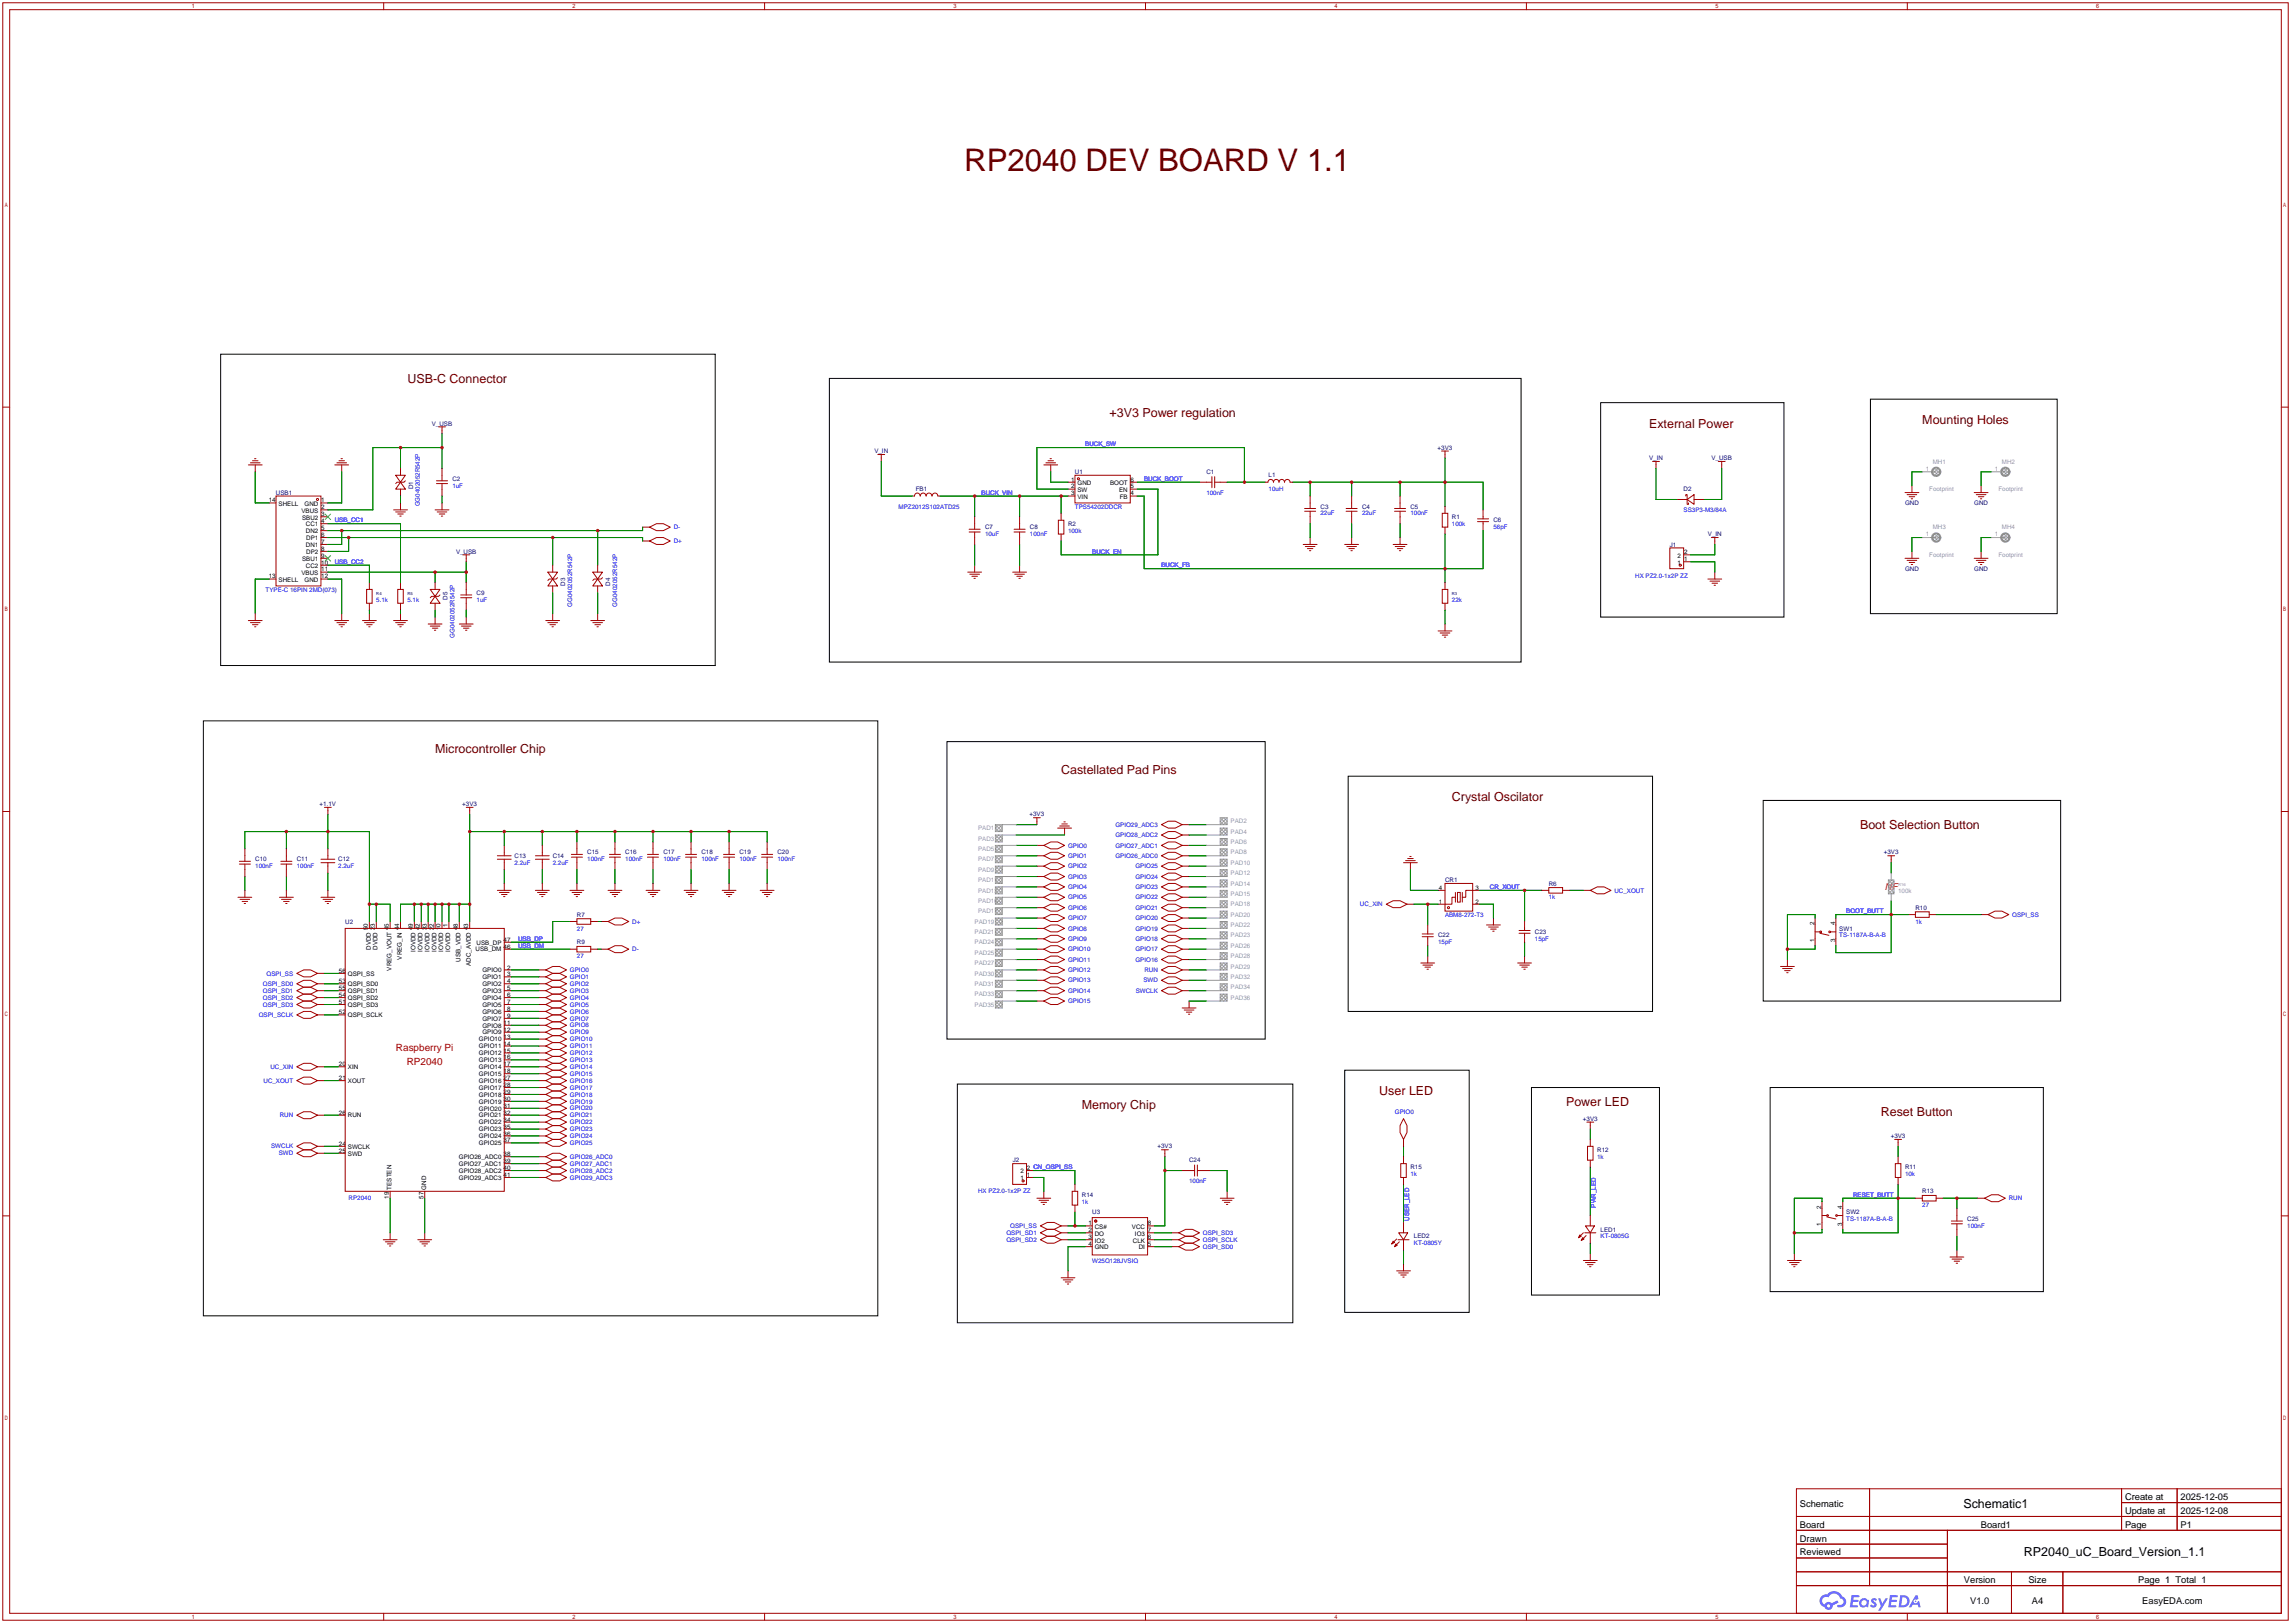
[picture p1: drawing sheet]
<svg xmlns="http://www.w3.org/2000/svg" width="841mm" height="596mm" viewBox="0 0 841 596" stroke-linecap="round" stroke-linejoin="round" font-family="sans-serif">
<defs><g id="words">
<text font-size="11.4" fill="#600" x="354.1" y="62.9">RP2040 DEV BOARD V 1.1</text>
<g font-size="4.6" fill="#600">
<text x="149.6" y="140.5">USB-C Connector</text>
<text x="407.4" y="153.2">+3V3 Power regulation</text>
<text x="705.9" y="155.8">Mounting Holes</text>
<text x="605.5" y="157">External Power</text>
<text x="159.8" y="276.4">Microcontroller Chip</text>
<text x="389.6" y="284">Castellated Pad Pins</text>
<text x="533.1" y="294.2">Crystal Oscilator</text>
<text x="683" y="304.3">Boot Selection Button</text>
<text x="397.3" y="407.2">Memory Chip</text>
<text x="506.5" y="402.1">User LED</text>
<text x="575.1" y="405.9">Power LED</text>
<text x="690.6" y="409.8">Reset Button</text>
</g>
<g font-size="4.6">
<text x="720.9" y="553.6">Schematic1</text>
<text x="743.2" y="571.4">RP2040_uC_Board_Version_1.1</text>
</g>
<g font-size="3.7" fill="#a00000">
<text x="145.4" y="386">Raspberry Pi</text>
<text x="149.4" y="391.1">RP2040</text>
</g>
<text font-size="3.4" fill="#f00" x="692.1" y="326.9">NF</text>
<g font-size="3.4">
<text x="780.3" y="550.8">Create at</text>
<text x="800.7" y="550.8">2025-12-05</text>
<text x="660.9" y="553.3">Schematic</text>
<text x="780.3" y="555.9">Update at</text>
<text x="800.7" y="555.9">2025-12-08</text>
<text x="660.9" y="560.9">Board</text>
<text x="727.4" y="560.9">Board1</text>
<text x="780.3" y="560.9">Page</text>
<text x="800.7" y="560.9">P1</text>
<text x="660.9" y="566">Drawn</text>
<text x="660.9" y="571.1">Reviewed</text>
<text x="721.2" y="581.3">Version</text>
<text x="744.8" y="581.3">Size</text>
<text x="785.1" y="581.3">Page 1 Total 1</text>
<text x="723.4" y="588.9">V1.0</text>
<text x="746.1" y="588.9">A4</text>
<text x="786.7" y="588.9">EasyEDA.com</text>
</g>
<g font-size="2.3" fill="#000080">
<text x="158.6" y="156.2">V_USB</text>
<text x="321.1" y="166.4">V_IN</text>
<text x="527.9" y="165.1">+3V3</text>
<text x="605.5" y="168.9">V_IN</text>
<text x="628.5" y="168.9">V_USB</text>
<text x="151.7" y="179.6" transform="rotate(-90 151.7 179.6)">D1</text>
<text x="166.1" y="176.6">C2</text>
<text x="394.7" y="174">U1</text>
<text x="443" y="174">C1</text>
<text x="465.8" y="175.3">L1</text>
<text x="101.3" y="181.6">USB1</text>
<text x="336.3" y="180.4">FB1</text>
<text x="618.2" y="180.4">D2</text>
<text x="699.5" y="185.4">GND</text>
<text x="724.9" y="185.4">GND</text>
<text x="484.9" y="186.7">C3</text>
<text x="500.1" y="186.7">C4</text>
<text x="517.9" y="186.7">C5</text>
<text x="533.1" y="190.5">R1</text>
<text x="548.4" y="191.8">C6</text>
<text x="361.7" y="194.3">C7</text>
<text x="378.2" y="194.3">C8</text>
<text x="392.2" y="193.1">R2</text>
<text x="627.1" y="196.9">V_IN</text>
<text x="167.4" y="203.2">V_USB</text>
<text x="613.2" y="200.7">J1</text>
<text x="699.5" y="209.6">GND</text>
<text x="724.9" y="209.6">GND</text>
<text x="207.5" y="215.1" transform="rotate(-90 207.5 215.1)">D3</text>
<text x="224.1" y="215.1" transform="rotate(-90 224.1 215.1)">D4</text>
<text x="164.4" y="220.2" transform="rotate(-90 164.4 220.2)">D5</text>
<text x="175" y="218.5">C9</text>
<text x="117.4" y="295.9">+1.1V</text>
<text x="169.8" y="295.9">+3V3</text>
<text x="378" y="299.7">+3V3</text>
<text x="93.7" y="316.3">C10</text>
<text x="109" y="316.3">C11</text>
<text x="124.2" y="316.3">C12</text>
<text x="189" y="315">C13</text>
<text x="202.9" y="315">C14</text>
<text x="215.6" y="313.7">C15</text>
<text x="229.6" y="313.7">C16</text>
<text x="243.6" y="313.7">C17</text>
<text x="257.6" y="313.7">C18</text>
<text x="271.5" y="313.7">C19</text>
<text x="285.5" y="313.7">C20</text>
<text x="691.7" y="313.7">+3V3</text>
<text x="530.6" y="323.9">CR1</text>
<text x="568.7" y="325.1">R6</text>
<text x="703.3" y="334">R10</text>
<text x="126.7" y="339.1">U2</text>
<text x="211.8" y="336.6">R7</text>
<text x="675.4" y="341.7">SW1</text>
<text x="211.8" y="346.7">R9</text>
<text x="528.1" y="344.2">C22</text>
<text x="563.6" y="342.9">C23</text>
<text x="581.2" y="411.5">+3V3</text>
<text x="694.3" y="417.9">+3V3</text>
<text x="425" y="421.7">+3V3</text>
<text x="586.5" y="422.9">R12</text>
<text x="371.9" y="426.7">J2</text>
<text x="436.6" y="426.7">C24</text>
<text x="517.9" y="429.3">R15</text>
<text x="699.5" y="429.3">R11</text>
<text x="397.3" y="439.4">R14</text>
<text x="705.9" y="438.2">R13</text>
<text x="401.1" y="445.8">U3</text>
<text x="677.9" y="445.8">SW2</text>
<text x="722.4" y="448.3">C25</text>
<text x="519.2" y="454.7">LED2</text>
<text x="587.8" y="452.1">LED1</text>
</g>
<g font-size="2.3" fill="#00f">
<text x="398.5" y="163.9">BUCK_SW</text>
<text x="166.1" y="179.1">1uF</text>
<text x="420.1" y="176.6">BUCK_BOOT</text>
<text x="154.2" y="185.9" transform="rotate(-90 154.2 185.9)">GG0402052R542P</text>
<text x="360.4" y="181.6">BUCK_VIN</text>
<text x="443" y="181.6">100nF</text>
<text x="465.8" y="180.4">10uH</text>
<text x="122.9" y="191.8">USB_CC1</text>
<text x="329.9" y="186.7">MPZ2012S102ATD25</text>
<text x="394.7" y="186.7">TPS54202DDCR</text>
<text x="484.9" y="189.3">22uF</text>
<text x="500.1" y="189.3">22uF</text>
<text x="517.9" y="189.3">100nF</text>
<text x="618.2" y="188">SS3P3-M3/84A</text>
<text x="247.4" y="194.3">D-</text>
<text x="361.7" y="196.9">10uF</text>
<text x="378.2" y="196.9">100nF</text>
<text x="392.2" y="195.6">100k</text>
<text x="533.1" y="193.1">100k</text>
<text x="548.4" y="194.3">56pF</text>
<text x="247.4" y="199.4">D+</text>
<text x="401.1" y="203.2">BUCK_EN</text>
<text x="122.9" y="207">USB_CC2</text>
<text x="426.5" y="208.3">BUCK_FB</text>
<text x="600.5" y="212.1">HX PZ2.0-1x2P ZZ</text>
<text x="97.5" y="217.2">TYPE-C 16PIN 2MD(073)</text>
<text x="138.2" y="221">5.1k</text>
<text x="149.6" y="221">5.1k</text>
<text x="175" y="221">1uF</text>
<text x="533.1" y="221">22k</text>
<text x="210.1" y="222.8" transform="rotate(-90 210.1 222.8)">GG0402052R542P</text>
<text x="226.6" y="222.8" transform="rotate(-90 226.6 222.8)">GG0402052R542P</text>
<text x="166.9" y="234.2" transform="rotate(-90 166.9 234.2)">GG0402052R542P</text>
<text x="409.6" y="303.6">GPIO29_ADC3</text>
<text x="392.2" y="311.2">GPIO0</text>
<text x="409.6" y="311.2">GPIO27_ADC1</text>
<text x="409.6" y="307.4">GPIO28_ADC2</text>
<text x="189" y="317.5">2.2uF</text>
<text x="202.9" y="317.5">2.2uF</text>
<text x="215.6" y="316.3">100nF</text>
<text x="229.6" y="316.3">100nF</text>
<text x="243.6" y="316.3">100nF</text>
<text x="257.6" y="316.3">100nF</text>
<text x="271.5" y="316.3">100nF</text>
<text x="285.5" y="316.3">100nF</text>
<text x="392.2" y="315">GPIO1</text>
<text x="409.6" y="315">GPIO26_ADC0</text>
<text x="93.7" y="318.8">100nF</text>
<text x="109" y="318.8">100nF</text>
<text x="124.2" y="318.8">2.2uF</text>
<text x="392.2" y="318.8">GPIO2</text>
<text x="392.2" y="322.6">GPIO3</text>
<text x="416.9" y="322.6">GPIO24</text>
<text x="416.9" y="318.8">GPIO25</text>
<text x="392.2" y="326.4">GPIO4</text>
<text x="416.9" y="326.4">GPIO23</text>
<text x="547.1" y="326.4">CR_XOUT</text>
<text x="592.8" y="327.7">UC_XOUT</text>
<text x="392.2" y="330.2">GPIO5</text>
<text x="392.2" y="334">GPIO6</text>
<text x="416.9" y="334">GPIO21</text>
<text x="416.9" y="330.2">GPIO22</text>
<text x="499.4" y="332.8">UC_XIN</text>
<text x="568.7" y="330.2">1k</text>
<text x="677.9" y="335.3">BOOT_BUTT</text>
<text x="211.8" y="341.7">27</text>
<text x="232.2" y="339.1">D+</text>
<text x="392.2" y="337.8">GPIO7</text>
<text x="392.2" y="341.7">GPIO8</text>
<text x="416.9" y="341.7">GPIO19</text>
<text x="416.9" y="337.8">GPIO20</text>
<text x="530.6" y="336.6">ABM8-272-T3</text>
<text x="703.3" y="339.1">1k</text>
<text x="738.9" y="336.6">QSPI_SS</text>
<text x="190.2" y="345.5">USB_DP</text>
<text x="392.2" y="345.5">GPIO9</text>
<text x="416.9" y="345.5">GPIO18</text>
<text x="528.1" y="346.7">15pF</text>
<text x="563.6" y="345.5">15pF</text>
<text x="675.4" y="344.2">TS-1187A-B-A-B</text>
<text x="190.2" y="348">USB_DM</text>
<text x="211.8" y="351.8">27</text>
<text x="232.2" y="349.3">D-</text>
<text x="392.2" y="349.3">GPIO10</text>
<text x="392.2" y="353.1">GPIO11</text>
<text x="416.9" y="353.1">GPIO16</text>
<text x="416.9" y="349.3">GPIO17</text>
<text x="97.9" y="358.2">QSPI_SS</text>
<text x="209.3" y="356.9">GPIO0</text>
<text x="209.3" y="359.4">GPIO1</text>
<text x="392.2" y="356.9">GPIO12</text>
<text x="420.2" y="356.9">RUN</text>
<text x="96.5" y="362">QSPI_SD0</text>
<text x="96.5" y="364.5">QSPI_SD1</text>
<text x="209.3" y="362">GPIO2</text>
<text x="209.3" y="364.5">GPIO3</text>
<text x="392.2" y="360.7">GPIO13</text>
<text x="392.2" y="364.5">GPIO14</text>
<text x="417.1" y="364.5">SWCLK</text>
<text x="419.9" y="360.7">SWD</text>
<text x="96.5" y="367.1">QSPI_SD2</text>
<text x="96.5" y="369.6">QSPI_SD3</text>
<text x="209.3" y="367.1">GPIO4</text>
<text x="209.3" y="369.6">GPIO5</text>
<text x="392.2" y="368.3">GPIO15</text>
<text x="95" y="373.4">QSPI_SCLK</text>
<text x="209.3" y="372.1">GPIO6</text>
<text x="209.3" y="374.7">GPIO7</text>
<text x="209.3" y="377.2">GPIO8</text>
<text x="209.3" y="379.8">GPIO9</text>
<text x="209.3" y="382.3">GPIO10</text>
<text x="209.3" y="384.8">GPIO11</text>
<text x="209.3" y="387.4">GPIO12</text>
<text x="209.3" y="389.9">GPIO13</text>
<text x="99.3" y="392.5">UC_XIN</text>
<text x="209.3" y="392.5">GPIO14</text>
<text x="209.3" y="395">GPIO15</text>
<text x="96.8" y="397.5">UC_XOUT</text>
<text x="209.3" y="397.5">GPIO16</text>
<text x="209.3" y="400.1">GPIO17</text>
<text x="209.3" y="402.6">GPIO18</text>
<text x="209.3" y="405.2">GPIO19</text>
<text x="209.3" y="407.7">GPIO20</text>
<text x="102.7" y="410.2">RUN</text>
<text x="209.3" y="410.2">GPIO21</text>
<text x="209.3" y="412.8">GPIO22</text>
<text x="512.2" y="409">GPIO0</text>
<text x="209.3" y="415.3">GPIO23</text>
<text x="209.3" y="417.9">GPIO24</text>
<text x="99.6" y="421.7">SWCLK</text>
<text x="102.4" y="424.2">SWD</text>
<text x="209.3" y="420.4">GPIO25</text>
<text x="209.3" y="425.5">GPIO26_ADC0</text>
<text x="586.5" y="425.5">1k</text>
<text x="209.3" y="428">GPIO27_ADC1</text>
<text x="209.3" y="430.6">GPIO28_ADC2</text>
<text x="517.9" y="431.8">1k</text>
<text x="699.5" y="431.8">10k</text>
<text x="209.3" y="433.1">GPIO29_ADC3</text>
<text x="436.6" y="434.4">100nF</text>
<text x="128" y="440.7">RP2040</text>
<text x="359.2" y="438.2">HX PZ2.0-1x2P ZZ</text>
<text x="397.3" y="442">1k</text>
<text x="586" y="443.4" transform="rotate(-90 586 443.4)">PWR_LED</text>
<text x="680.5" y="439.4">RESET_BUTT</text>
<text x="705.9" y="443.3">27</text>
<text x="737.6" y="440.7">RUN</text>
<text x="517.4" y="448.2" transform="rotate(-90 517.4 448.2)">USER_LED</text>
<text x="677.9" y="448.3">TS-1187A-B-A-B</text>
<text x="369.6" y="453.4">QSPI_SD1</text>
<text x="369.6" y="456">QSPI_SD2</text>
<text x="371" y="450.9">QSPI_SS</text>
<text x="441.7" y="453.4">QSPI_SD3</text>
<text x="441.7" y="456">QSPI_SCLK</text>
<text x="587.8" y="454.7">KT-0805G</text>
<text x="722.4" y="450.9">100nF</text>
<text x="441.7" y="458.5">QSPI_SD0</text>
<text x="519.2" y="457.2">KT-0805Y</text>
<text x="401.1" y="463.6">W25Q128JVSIQ</text>
</g>
<g font-size="2.3" fill="#999">
<text x="707.1" y="172.7">1</text>
<text x="709.7" y="170.2">MH1</text>
<text x="732.5" y="172.7">1</text>
<text x="735.1" y="170.2">MH2</text>
<text x="708.4" y="180.4">Footprint</text>
<text x="733.8" y="180.4">Footprint</text>
<text x="707.1" y="196.9">1</text>
<text x="709.7" y="194.3">MH3</text>
<text x="732.5" y="196.9">1</text>
<text x="735.1" y="194.3">MH4</text>
<text x="708.4" y="204.5">Footprint</text>
<text x="733.8" y="204.5">Footprint</text>
<text x="359.2" y="304.8">PAD1</text>
<text x="451.9" y="302.3">PAD2</text>
<text x="359.2" y="308.6">PAD3</text>
<text x="451.9" y="306.1">PAD4</text>
<text x="451.9" y="309.9">PAD6</text>
<text x="359.2" y="312.4">PAD5</text>
<text x="359.2" y="316.3">PAD7</text>
<text x="451.9" y="313.7">PAD8</text>
<text x="451.9" y="317.5">PAD10</text>
<text x="359.2" y="320.1">PAD9</text>
<text x="359.2" y="323.9">PAD11</text>
<text x="451.9" y="321.3">PAD12</text>
<text x="359.2" y="327.7">PAD13</text>
<text x="451.9" y="325.1">PAD14</text>
<text x="451.9" y="329">PAD15</text>
<text x="697" y="327.7">100k</text>
<text x="359.2" y="331.5">PAD16</text>
<text x="359.2" y="335.3">PAD17</text>
<text x="451.9" y="332.8">PAD18</text>
<text x="357.9" y="339.1">PAD19</text>
<text x="451.9" y="336.6">PAD20</text>
<text x="451.9" y="340.4">PAD22</text>
<text x="357.9" y="342.9">PAD21</text>
<text x="357.9" y="346.7">PAD24</text>
<text x="451.9" y="344.2">PAD23</text>
<text x="357.9" y="350.5">PAD25</text>
<text x="451.9" y="348">PAD26</text>
<text x="451.9" y="351.8">PAD28</text>
<text x="357.9" y="354.4">PAD27</text>
<text x="357.9" y="358.2">PAD30</text>
<text x="451.9" y="355.6">PAD29</text>
<text x="451.9" y="359.4">PAD32</text>
<text x="357.9" y="362">PAD31</text>
<text x="357.9" y="365.8">PAD33</text>
<text x="451.9" y="363.2">PAD34</text>
<text x="357.9" y="369.6">PAD35</text>
<text x="451.9" y="367.1">PAD36</text>
</g>
<g font-size="2.3">
<text x="393.3" y="176.8">1</text>
<text x="393.3" y="179.3">2</text>
<text x="395.7" y="178.1">GND</text>
<text x="407.6" y="178.1">BOOT</text>
<text x="415.2" y="179.3">5</text>
<text x="415.2" y="176.8">6</text>
<text x="98.7" y="184.4">14</text>
<text x="102.3" y="185.7">SHELL</text>
<text x="111.8" y="185.7">GND</text>
<text x="118" y="184.4">1</text>
<text x="393.3" y="181.9">3</text>
<text x="395.7" y="180.6">SW</text>
<text x="395.7" y="183.1">VIN</text>
<text x="410.9" y="180.6">EN</text>
<text x="411.2" y="183.1">FB</text>
<text x="415.2" y="181.9">4</text>
<text x="110.7" y="188.2">VBUS</text>
<text x="110.9" y="190.8">SBU2</text>
<text x="118" y="186.9">2</text>
<text x="118" y="189.5">3</text>
<text x="112.3" y="193.3">CC1</text>
<text x="112.3" y="195.8">DN2</text>
<text x="118" y="192">4</text>
<text x="118" y="194.6">5</text>
<text x="118" y="197.1">6</text>
<text x="112.3" y="200.9">DN1</text>
<text x="112.5" y="198.4">DP1</text>
<text x="112.5" y="203.5">DP2</text>
<text x="118" y="199.6">7</text>
<text x="118" y="202.2">8</text>
<text x="618.4" y="203.5">2</text>
<text x="110.9" y="206">SBU1</text>
<text x="112.3" y="208.5">CC2</text>
<text x="118" y="204.7">9</text>
<text x="118" y="207.3">10</text>
<text x="118" y="209.8">11</text>
<text x="616" y="207.3">1</text>
<text x="616" y="204.7">2</text>
<text x="618.4" y="206">1</text>
<text x="98.7" y="212.3">13</text>
<text x="102.3" y="213.6">SHELL</text>
<text x="110.7" y="211.1">VBUS</text>
<text x="111.8" y="213.6">GND</text>
<text x="118" y="212.3">12</text>
<text x="528.3" y="326.6">4</text>
<text x="541.8" y="326.6">3</text>
<text x="528.3" y="331.7">1</text>
<text x="541.8" y="331.7">2</text>
<text x="135.1" y="341.5" transform="rotate(-90 135.1 341.5)">50</text>
<text x="137.7" y="341.5" transform="rotate(-90 137.7 341.5)">23</text>
<text x="142.7" y="341.5" transform="rotate(-90 142.7 341.5)">45</text>
<text x="146.6" y="341.5" transform="rotate(-90 146.6 341.5)">44</text>
<text x="151.6" y="341.5" transform="rotate(-90 151.6 341.5)">49</text>
<text x="154.2" y="341.5" transform="rotate(-90 154.2 341.5)">42</text>
<text x="156.7" y="341.5" transform="rotate(-90 156.7 341.5)">33</text>
<text x="159.3" y="341.5" transform="rotate(-90 159.3 341.5)">22</text>
<text x="161.8" y="341.5" transform="rotate(-90 161.8 341.5)">10</text>
<text x="164.3" y="340.2" transform="rotate(-90 164.3 340.2)">1</text>
<text x="168.1" y="341.5" transform="rotate(-90 168.1 341.5)">48</text>
<text x="172" y="341.5" transform="rotate(-90 172 341.5)">43</text>
<text x="666.2" y="339.6" transform="rotate(-90 666.2 339.6)">2</text>
<text x="673.9" y="339.6" transform="rotate(-90 673.9 339.6)">4</text>
<text x="175" y="346.8">USB_DP</text>
<text x="184.9" y="345.8">47</text>
<text x="666.2" y="346" transform="rotate(-90 666.2 346)">1</text>
<text x="673.9" y="346" transform="rotate(-90 673.9 346)">3</text>
<text x="136.1" y="348.7" transform="rotate(-90 136.1 348.7)">DVDD</text>
<text x="138.6" y="348.7" transform="rotate(-90 138.6 348.7)">DVDD</text>
<text x="147.5" y="352.3" transform="rotate(-90 147.5 352.3)">VREG_IN</text>
<text x="152.6" y="349.5" transform="rotate(-90 152.6 349.5)">IOVDD</text>
<text x="155.2" y="349.5" transform="rotate(-90 155.2 349.5)">IOVDD</text>
<text x="157.7" y="349.5" transform="rotate(-90 157.7 349.5)">IOVDD</text>
<text x="160.2" y="349.5" transform="rotate(-90 160.2 349.5)">IOVDD</text>
<text x="162.8" y="349.5" transform="rotate(-90 162.8 349.5)">IOVDD</text>
<text x="165.3" y="349.5" transform="rotate(-90 165.3 349.5)">IOVDD</text>
<text x="169.1" y="353" transform="rotate(-90 169.1 353)">USB_VDD</text>
<text x="174.6" y="349.3">USB_DM</text>
<text x="184.9" y="348.3">46</text>
<text x="124.5" y="357.2">56</text>
<text x="127.8" y="358.2">QSPI_SS</text>
<text x="143.7" y="356.3" transform="rotate(-90 143.7 356.3)">VREG_VOUT</text>
<text x="172.9" y="354.7" transform="rotate(-90 172.9 354.7)">ADC_AVDD</text>
<text x="177.2" y="359.5">GPIO1</text>
<text x="177.2" y="356.9">GPIO0</text>
<text x="186.2" y="358.5">3</text>
<text x="186.2" y="356">2</text>
<text x="124.5" y="363.6">55</text>
<text x="124.5" y="361">53</text>
<text x="127.8" y="364.6">QSPI_SD1</text>
<text x="127.8" y="362">QSPI_SD0</text>
<text x="177.2" y="364.6">GPIO3</text>
<text x="177.2" y="362">GPIO2</text>
<text x="186.2" y="363.6">5</text>
<text x="186.2" y="361">4</text>
<text x="124.5" y="366.1">54</text>
<text x="124.5" y="368.7">51</text>
<text x="127.8" y="367.1">QSPI_SD2</text>
<text x="127.8" y="369.6">QSPI_SD3</text>
<text x="177.2" y="369.6">GPIO5</text>
<text x="177.2" y="367.1">GPIO4</text>
<text x="186.2" y="371.2">8</text>
<text x="186.2" y="368.7">7</text>
<text x="186.2" y="366.1">6</text>
<text x="124.5" y="372.5">52</text>
<text x="127.8" y="373.4">QSPI_SCLK</text>
<text x="177.2" y="374.7">GPIO7</text>
<text x="177.2" y="372.2">GPIO6</text>
<text x="177.2" y="377.3">GPIO8</text>
<text x="184.9" y="376.3">11</text>
<text x="186.2" y="373.7">9</text>
<text x="175.9" y="382.3">GPIO10</text>
<text x="177.2" y="379.8">GPIO9</text>
<text x="184.9" y="383.9">14</text>
<text x="184.9" y="381.4">13</text>
<text x="184.9" y="378.8">12</text>
<text x="175.9" y="390">GPIO13</text>
<text x="175.9" y="387.4">GPIO12</text>
<text x="175.9" y="384.9">GPIO11</text>
<text x="184.9" y="389">16</text>
<text x="184.9" y="386.4">15</text>
<text x="124.5" y="391.5">20</text>
<text x="127.8" y="392.5">XIN</text>
<text x="175.9" y="395">GPIO15</text>
<text x="175.9" y="392.5">GPIO14</text>
<text x="184.9" y="394.1">18</text>
<text x="184.9" y="391.5">17</text>
<text x="124.5" y="396.6">21</text>
<text x="127.8" y="397.6">XOUT</text>
<text x="175.9" y="400.1">GPIO17</text>
<text x="175.9" y="397.6">GPIO16</text>
<text x="184.9" y="401.7">29</text>
<text x="184.9" y="399.1">28</text>
<text x="184.9" y="396.6">27</text>
<text x="175.9" y="407.7">GPIO20</text>
<text x="175.9" y="405.2">GPIO19</text>
<text x="175.9" y="402.7">GPIO18</text>
<text x="184.9" y="406.8">31</text>
<text x="184.9" y="404.2">30</text>
<text x="124.5" y="409.3">26</text>
<text x="127.8" y="410.3">RUN</text>
<text x="175.9" y="412.8">GPIO22</text>
<text x="175.9" y="410.3">GPIO21</text>
<text x="184.9" y="411.8">34</text>
<text x="184.9" y="409.3">32</text>
<text x="175.9" y="417.9">GPIO24</text>
<text x="175.9" y="415.4">GPIO23</text>
<text x="184.9" y="419.5">37</text>
<text x="184.9" y="416.9">36</text>
<text x="184.9" y="414.4">35</text>
<text x="124.5" y="423.3">25</text>
<text x="124.5" y="420.7">24</text>
<text x="127.8" y="424.2">SWD</text>
<text x="127.8" y="421.7">SWCLK</text>
<text x="168.5" y="425.5">GPIO26_ADC0</text>
<text x="175.9" y="420.4">GPIO25</text>
<text x="184.9" y="424.5">38</text>
<text x="168.5" y="430.6">GPIO28_ADC2</text>
<text x="168.5" y="428.1">GPIO27_ADC1</text>
<text x="184.9" y="429.6">40</text>
<text x="184.9" y="427.1">39</text>
<text x="374.7" y="430.8">2</text>
<text x="377.1" y="429.5">2 CN_QSPI_SS</text>
<text x="143.7" y="436.7" transform="rotate(-90 143.7 436.7)">TESTEN</text>
<text x="156.4" y="436.7" transform="rotate(-90 156.4 436.7)">GND</text>
<text x="168.5" y="433.1">GPIO29_ADC3</text>
<text x="184.9" y="432.2">41</text>
<text x="374.7" y="433.3">1</text>
<text x="377.1" y="432.1">1</text>
<text x="142.7" y="440" transform="rotate(-90 142.7 440)">19</text>
<text x="155.4" y="440" transform="rotate(-90 155.4 440)">57</text>
<text x="668.8" y="443.7" transform="rotate(-90 668.8 443.7)">2</text>
<text x="676.4" y="443.7" transform="rotate(-90 676.4 443.7)">4</text>
<text x="399.7" y="449.8">1</text>
<text x="421.5" y="449.8">8</text>
<text x="399.7" y="452.4">2</text>
<text x="399.7" y="454.9">3</text>
<text x="402" y="451.1">CS#</text>
<text x="402" y="453.6">DO</text>
<text x="415.6" y="451.1">VCC</text>
<text x="416.8" y="453.6">IO3</text>
<text x="421.5" y="454.9">6</text>
<text x="421.5" y="452.4">7</text>
<text x="668.8" y="450.1" transform="rotate(-90 668.8 450.1)">1</text>
<text x="676.4" y="450.1" transform="rotate(-90 676.4 450.1)">3</text>
<text x="399.7" y="457.5">4</text>
<text x="402" y="456.2">IO2</text>
<text x="402" y="458.7">GND</text>
<text x="416" y="456.2">CLK</text>
<text x="418.2" y="458.7">DI</text>
<text x="421.5" y="457.5">5</text>
</g>
<g font-size="1.5" fill="#000080">
<text x="138.2" y="218.6">R4</text>
<text x="149.6" y="218.6">R5</text>
<text x="533.1" y="218.6">R3</text>
</g>
<text font-size="1.5" fill="#999" x="697" y="325.3">R16</text>
</g></defs>
<g fill="none" stroke="#a10000" stroke-width=".37">
<path d="M1 1h839.2v593.9h-839.2zM3.6 3.6h834.1v588.7h-834.1zM140.9 1v2.6M280.8 1v2.6M420.6 1v2.6M560.5 1v2.6M700.4 1v2.6M1 149.5h2.6M837.7 149.5h2.5M1 297.9h2.6M837.7 297.9h2.5M1 446.4h2.6"/>
<path d="M837.7 446.4h2.5M659.6 546.6h178.1v45.7h-178.1zM659.6 556.8h178.1M686.5 546.6v35.6M779 546.6v15.2M779 551.7h58.7M799.4 546.6v15.2M659.6 561.8h178.1M659.6 566.9h55.5M659.6 577.1h178.1M659.6 572h55.5M715.1 561.8v30.5"/>
<path d="M738.6 577.1v15.2M757.5 577.1v15.2M140.9 592.3v2.6M280.8 592.3v2.6M420.6 592.3v2.6M560.5 592.3v2.6M659.6 582.2h178.1M700.4 592.3v2.6"/>
</g>
<g fill="#5487ff">
<path d="M687.4 587a1.3 1.3 0 0 1 1.8 .3l-.4 .6-.6-.4-.3 .1 .1 .3a1.24 1.24 0 0 1 .9 1.9 1.24 1.24 0 0 1-2.1 0l-.2-.2 .5-.6 .8 .5a.31 .31 0 0 0 .4-.3 .31 .31 0 0 0-.3-.4 1.12 1.12 0 0 1-.6-1.8z"/>
<path d="M689.7 586.8h.8l.7 2 1.1-2h1l-2.8 4.6h-.9l1-1.7z"/>
<path d="M679.9 585.7l2.9 .2-.2 .5-1.9 .1-.2 .9h1.7l.3 .4-.4 .4h-1.7l-.2 1.2h1.9l.2 .4-.2 .3h-2.9z"/>
<path d="M694 585.7l2.9 .2-.2 .5-1.9 .1-.2 .9h1.7l.3 .4-.4 .4h-1.7l-.2 1.2h1.9l.2 .3-.2 .4h-2.9z"/>
<path d="M703.4 585.7h.7l.4 1.3-.7 .4a.75 .75 0 0 0-1.1 .3 .75 .75 0 0 0 .5 1 .75 .75 0 0 0 .9-.7l.6-.2 .6 2.3h-.9l-.2-.9h-1.9l-.5 .9h-.9z"/>
<path d="M697.8 585.7l-.7 4.4h1.5a2.27 2.27 0 0 0 2.6-2.2 2.27 2.27 0 0 0-2.7-2.2zM698.5 586.4a1.54 1.54 0 0 1 1.8 1.8 1.54 1.54 0 0 1-2.2 1.2z"/>
<path d="M683.2 587.3a1.67 1.67 0 0 0-.3 2.3 1.67 1.67 0 0 0 2.4 .3l.7 .2 .3-2.4-.7-.4a1.59 1.59 0 0 0-2.4 0zM683.4 588.5a1.01 1.01 0 0 1 2 0 1.01 1.01 0 0 1-2 0z"/>
<path d="M668.8 586.1a2.37 2.37 0 0 0 1.2 4 1.54 1.54 0 0 0 1.7 1 1.54 1.54 0 0 0 1.3-1.6l2.1-1.1-.4-.8-2.1 1a1.57 1.57 0 0 0-2.6 .5 1.5 1.5 0 0 1-.7-2.1 1.5 1.5 0 0 1 2.1-.5 2.27 2.27 0 0 1 2.3-1.4 2.27 2.27 0 0 1 2.1 1.8 1.23 1.23 0 0 1 1.1 1.6 1.23 1.23 0 0 1-1.8 .7 .47 .47 0 0 0-.5 .4 .47 .47 0 0 0 .4 .6 2.14 2.14 0 0 0 2.8-1.4 2.14 2.14 0 0 0-1.4-2.7 3.4 3.4 0 0 0-5.6-.7l-1 .1zM670.9 589.6a.58 .58 0 0 1 1.1 0 .58 .58 0 0 1-1.1 0z"/>
<circle cx="703.4" cy="587.9" r=".28"/>
</g>
<g fill="none" stroke="#a10000" stroke-width=".37">
<path d="M161 156.7h2.6M162.3 156.7v2.6M91.2 170.7h5.1M91.9 169.9h3.6M92.7 169.2h2M93.5 168.4h.5M93.7 170.7v2.5M122.9 170.7h5.1M123.7 169.9h3.6M124.5 169.2h2M125.2 168.4h.5M125.5 170.7v2.5"/>
<path d="M145.3 174.5h3.5l-1.7 2.5zM147.1 177l1.7 2.6h-3.5zM147.1 172v2.5M147.1 179.6v2.5M148.8 176.5l-.5 .5h-2.5l-.5 .5M160.3 177.5h4M160.3 176.5h4M162.3 172v4.5M162.3 177.5v4.6M322.3 166.9h2.6M323.6 166.9v2.5M383.3 170.7h5.1"/>
<path d="M384 169.9h3.6M384.8 169.2h2M385.6 168.4h.5M385.8 170.7v2.5M392.2 177h2.5M392.2 179.6h2.5M394.7 174.5h20.3v10.2h-20.3zM415 177h2.6M415 179.6h2.6M440.4 177h4.6M445 175v4.1M446 177h4.6"/>
<path d="M446 175v4.1M464.6 177h1M465.6 177a1.02 1.02 0 0 1 1-1 1.02 1.02 0 0 1 1 1M467.6 177a1.02 1.02 0 0 1 1-1 1.02 1.02 0 0 1 1 1M469.6 177a1.02 1.02 0 0 1 1.1-1 1.02 1.02 0 0 1 1 1M471.7 177a1.02 1.02 0 0 1 1-1 1.02 1.02 0 0 1 1 1h1M529.3 165.6h2.6M530.6 165.6v2.5M606.8 169.4h2.5M608.1 169.4v2.6M630.9 169.4h2.6M632.2 169.4v2.6"/>
<path d="M702.1 178.3v2.5M727.5 178.3v2.5M98.8 184.7h2.5M101.3 182.1h16.6v33h-16.6zM117.9 197.4h2.5M117.9 199.9h2.5M117.9 184.7h2.5M117.9 187.2h2.5M117.9 189.7h2.5M117.9 192.3h2.5M117.9 194.8h2.5M144.5 187.2h5.1"/>
<path d="M145.3 188h3.5M146 188.7h2.1M146.8 189.5h.5M147.1 184.7v2.5M159.8 187.2h5M160.5 188h3.6M161.3 188.7h2M162.1 189.5h.5M162.3 184.7v2.5M236 193.5h2.5M236 198.6h2.5M238.5 193.5l2.5-1.2h2.6l2.5 1.2-2.5 1.3h-2.6z"/>
<path d="M238.5 198.6l2.5-1.2h2.6l2.5 1.2-2.5 1.3h-2.6zM337.8 182.1a1.01 1.01 0 0 0-1-1.1 1.01 1.01 0 0 0-1 1.1h-.8M338 182.1a1.01 1.01 0 0 1 1-1.1 1.01 1.01 0 0 1 1 1.1M340.1 182.1a1.01 1.01 0 0 1 1-1.1 1.01 1.01 0 0 1 1 1.1M342.3 182.1a1.01 1.01 0 0 1 1-1.1 1.01 1.01 0 0 1 1 1.1M344.4 182.1h.8M355.9 194.3h4M355.9 195.3h4M357.9 189.7v4.6M357.9 195.3v4.6M372.4 194.3h4M372.4 195.3h4"/>
<path d="M374.4 189.7v4.6M374.4 195.3v4.6M388.6 191h2.1v5.1h-2.1zM389.6 188.5v2.5M389.6 196.1v2.5M392.2 182.1h2.5M415 182.1h2.6M478.5 199.9h5.1M479 186.7h4.1M479 187.7h4.1M481.1 182.1v4.6M481.1 187.7v4.6"/>
<path d="M481.1 197.4v2.5M493.8 199.9h5.1M494.3 186.7h4M494.3 187.7h4M496.3 182.1v4.6M496.3 187.7v4.6M496.3 197.4v2.5M511.6 199.9h5M512.1 186.7h4M512.1 187.7h4M514.1 182.1v4.6M514.1 187.7v4.6"/>
<path d="M514.1 197.4v2.5M529.6 188.5h2v5h-2zM530.6 185.9v2.6M530.6 193.5v2.6M542.5 191.5h4.1M542.5 190.5h4.1M544.6 187.2v3.3M544.6 191.5v3.3M615.7 183.4h3.8M619 182.1v-.5h.5v3.6h.5v-.5M619.5 183.4l2.5-1.8v3.6zM622 183.4h3.9"/>
<path d="M628.4 197.4h2.5M629.7 197.4v2.5M699.5 180.8h5.1M700.3 181.6h3.5M701 182.4h2.1M701.8 183.1h.5M724.9 180.8h5.1M725.7 181.6h3.5M726.4 182.4h2.1M727.2 183.1h.5M98.8 212.6h2.5M117.9 210.1h2.5"/>
<path d="M117.9 205h2.5M117.9 212.6h2.5M117.9 202.4h2.5M117.9 207.5h2.5M134.6 216.4h2.1v5.1h-2.1zM135.6 213.9v2.5M146 216.4h2.1v5.1h-2.1zM147.1 213.9v2.5M158 216.4h3.5l-1.7 2.5zM159.8 218.9l1.7 2.6h-3.5zM159.8 213.9v2.5M161.5 218.4l-.5 .5h-2.5l-.5 .6"/>
<path d="M169.2 219.5h4M169.2 218.4h4M169.9 203.7h2.6M171.2 203.7v2.5M171.2 213.9v4.5M171.2 219.5v4.5M201.2 210.1h3.5l-1.8 2.5zM202.9 212.6l1.8 2.5h-3.5zM202.9 207.5v2.6M202.9 215.1v2.6M204.7 212.1l-.5 .5h-2.5l-.5 .5M217.7 210.1h3.5l-1.7 2.5z"/>
<path d="M219.5 212.6l1.7 2.5h-3.5zM219.5 207.5v2.6M219.5 215.1v2.6M221.2 212.1l-.5 .5h-2.5l-.5 .5M355.3 210.1h5.1M356.1 210.8h3.6M356.9 211.6h2M357.6 212.3h.5M357.9 207.5v2.6M371.9 210.1h5M372.6 210.8h3.6M373.4 211.6h2"/>
<path d="M374.1 212.3h.5M374.4 207.5v2.6M479.3 200.7h3.6M480.1 201.4h2M480.8 202.2h.5M494.5 200.7h3.6M495.3 201.4h2M496.1 202.2h.5M512.3 200.7h3.6M513.1 201.4h2M513.8 202.2h.5M529.6 216.4h2v5.1h-2z"/>
<path d="M530.6 213.9v2.5M613.2 201.2h5v7.6h-5zM618.2 206.2h2.6M618.2 203.7h2.6M627.1 212.6h5.1M627.9 213.4h3.5M628.6 214.1h2.1M629.4 214.9h.5M629.7 210.1v2.5M699.5 205h5.1M700.3 205.7h3.5M701 206.5h2.1"/>
<path d="M701.8 207.3h.5M702.1 202.4v2.6M724.9 205h5.1M725.7 205.7h3.5M726.4 206.5h2.1M727.2 207.3h.5M727.5 202.4v2.6M91.2 227.8h5.1M91.9 228.6h3.6M92.7 229.4h2M93.5 230.1h.5M93.7 225.3v2.5"/>
<path d="M122.9 227.8h5.1M123.7 228.6h3.6M124.5 229.4h2M125.2 230.1h.5M125.5 225.3v2.5M133.1 227.8h5.1M133.9 228.6h3.5M134.6 229.4h2.1M135.4 230.1h.5M135.6 221.5v2.5M135.6 225.3v2.5M144.5 227.8h5.1"/>
<path d="M145.3 228.6h3.5M146 229.4h2.1M146.8 230.1h.5M147.1 221.5v2.5M147.1 225.3v2.5M157.2 229.1h5.1M158 229.9h3.5M158.7 230.6h2.1M159.5 231.4h.5M159.8 221.5v2.5M159.8 226.6v2.5M168.7 229.1h5"/>
<path d="M169.4 229.9h3.6M170.2 230.6h2M170.9 231.4h.5M171.2 226.6v2.5M200.4 227.8h5.1M201.2 228.6h3.5M201.9 229.4h2.1M202.7 230.1h.5M202.9 225.3v2.5M216.9 227.8h5.1M217.7 228.6h3.5M218.4 229.4h2.1"/>
<path d="M219.2 230.1h.5M219.5 225.3v2.5M528.1 231.6h5M528.8 232.4h3.6M529.6 233.2h2M530.4 233.9h.5M530.6 221.5v2.5M530.6 229.1v2.5M119.1 296.4h2.6M120.4 296.4v2.6M171.2 296.4h2.5M172.5 296.4v2.6"/>
<path d="M87.9 316.2h4M87.9 317.2h4M89.9 311.7v4.5M89.9 317.2v4.6M103.1 316.2h4.1M103.1 317.2h4.1M105.2 311.7v4.5M105.2 317.2v4.6M117.9 316.7h5M117.9 315.5h5M120.4 311.7v3.8M120.4 316.7v3.8"/>
<path d="M182.6 314.2h5.1M182.6 315.5h5.1M185.2 310.4v3.8M185.2 315.5v3.8M196.6 314.2h5.1M196.6 315.5h5.1M199.1 310.4v3.8M199.1 315.5v3.8M209.8 313.7h4.1M209.8 314.7h4.1M211.8 309.1v4.6M211.8 314.7v4.6"/>
<path d="M223.8 313.7h4M223.8 314.7h4M225.8 309.1v4.6M225.8 314.7v4.6M237.7 313.7h4.1M237.7 314.7h4.1M239.8 309.1v4.6M239.8 314.7v4.6M251.7 313.7h4.1M251.7 314.7h4.1M253.7 309.1v4.6M253.7 314.7v4.6"/>
<path d="M265.7 313.7h4M265.7 314.7h4M267.7 309.1v4.6M267.7 314.7v4.6M279.7 313.7h4M279.7 314.7h4M281.7 309.1v4.6M281.7 314.7v4.6M379.5 300.2h2.5M380.7 310.4h2.6M380.7 314.2h2.6M380.7 318h2.6"/>
<path d="M380.7 300.2v2.6M383.3 310.4l2.5-1.3h2.6l2.5 1.3-2.5 1.3h-2.6zM383.3 314.2l2.5-1.3h2.6l2.5 1.3-2.5 1.3h-2.6zM383.3 318l2.5-1.3h2.6l2.5 1.3-2.5 1.3h-2.6zM388.4 304h5M389.1 303.3h3.6M389.9 302.5h2M390.7 301.8h.5M390.9 304v2.6M426.5 318l2.5-1.3h2.5l2.6 1.3-2.6 1.3h-2.5zM426.5 314.2l2.5-1.3h2.5l2.6 1.3-2.6 1.3h-2.5zM426.5 310.4l2.5-1.3h2.5l2.6 1.3-2.6 1.3h-2.5z"/>
<path d="M426.5 306.6l2.5-1.3h2.5l2.6 1.3-2.6 1.2h-2.5zM426.5 302.8l2.5-1.3h2.5l2.6 1.3-2.6 1.2h-2.5zM434.1 310.4h2.5M434.1 314.2h2.5M434.1 318h2.5M434.1 306.6h2.5M434.1 302.8h2.5M515.4 316.7h5M516.1 316h3.6M516.9 315.2h2M517.7 314.5h.5M517.9 316.7v2.6"/>
<path d="M693.2 314.2h2.5M694.4 314.2v2.5M87.4 329.4h5.1M88.1 330.2h3.6M88.9 331h2M89.7 331.7h.5M89.9 326.9v2.5M102.6 329.4h5.1M103.4 330.2h3.5M104.1 331h2.1M104.9 331.7h.5M105.2 326.9v2.5"/>
<path d="M117.9 329.4h5M118.6 330.2h3.6M119.4 331h2M120.1 331.7h.5M120.4 326.9v2.5M135.6 338.3v2.6M138.2 338.3v2.6M143.3 338.3v2.6M147.1 338.3v2.6M152.1 338.3v2.6M154.7 338.3v2.6M157.2 338.3v2.6"/>
<path d="M159.8 338.3v2.6M162.3 338.3v2.6M164.8 338.3v2.6M168.7 338.3v2.6M172.5 338.3v2.6M182.6 326.9h5.1M183.4 327.7h3.5M184.1 328.4h2.1M184.9 329.2h.5M185.2 324.4v2.5M196.6 326.9h5.1M197.4 327.7h3.5"/>
<path d="M198.1 328.4h2.1M198.9 329.2h.5M199.1 324.4v2.5M209.3 338.3h2.5M209.3 326.9h5.1M210.1 327.7h3.5M210.8 328.4h2.1M211.6 329.2h.5M211.8 337.3h5.1v2h-5.1zM211.8 324.4v2.5M216.9 338.3h2.6M220.7 338.3h2.6"/>
<path d="M223.3 338.3l2.5-1.2h2.5l2.6 1.2-2.6 1.3h-2.5zM223.3 326.9h5M224 327.7h3.6M224.8 328.4h2M225.6 329.2h.5M225.8 324.4v2.5M237.2 326.9h5.1M238 327.7h3.6M238.8 328.4h2M239.5 329.2h.5M239.8 324.4v2.5M251.2 326.9h5.1"/>
<path d="M252 327.7h3.5M252.7 328.4h2.1M253.5 329.2h.5M253.7 324.4v2.5M265.2 326.9h5.1M265.9 327.7h3.6M266.7 328.4h2M267.5 329.2h.5M267.7 324.4v2.5M279.1 326.9h5.1M279.9 327.7h3.6M280.7 328.4h2"/>
<path d="M281.4 329.2h.5M281.7 324.4v2.5M380.7 321.8h2.6M380.7 325.6h2.6M380.7 329.4h2.6M380.7 333.2h2.6M380.7 337.1h2.6M383.3 321.8l2.5-1.3h2.6l2.5 1.3-2.5 1.3h-2.6zM383.3 325.6l2.5-1.2h2.6l2.5 1.2-2.5 1.3h-2.6zM383.3 329.4l2.5-1.2h2.6l2.5 1.2-2.5 1.3h-2.6zM383.3 333.2l2.5-1.2h2.6l2.5 1.2-2.5 1.3h-2.6zM383.3 337.1l2.5-1.3h2.6l2.5 1.3-2.5 1.2h-2.6z"/>
<path d="M426.5 337.1l2.5-1.3h2.5l2.6 1.3-2.6 1.2h-2.5zM426.5 333.2l2.5-1.2h2.5l2.6 1.2-2.6 1.3h-2.5zM426.5 329.4l2.5-1.2h2.5l2.6 1.2-2.6 1.3h-2.5zM426.5 325.6l2.5-1.2h2.5l2.6 1.2-2.6 1.3h-2.5zM426.5 321.8l2.5-1.3h2.5l2.6 1.3-2.6 1.3h-2.5zM434.1 321.8h2.5M434.1 325.6h2.5M434.1 329.4h2.5M434.1 333.2h2.5M434.1 337.1h2.5M509 332l2.6-1.3h2.5l2.5 1.3-2.5 1.2h-2.5zM516.6 332h2.6"/>
<path d="M524.3 339.6v3.3M528.1 326.9h2.5M530.6 324.4h10.2v10.1h-10.2zM534.4 329.4h-1.3v2.6h-5M534.4 327.7v3.5M535.2 327.7h1v3.5h-1zM537 327.7v3.5M540.8 332h2.5M543.3 326.9h-5.1v2.5h-1.2M545.8 339.6h5.1M548.4 337.1v2.5M559.8 338.3v3.3"/>
<path d="M566.2 326.9h2.5M568.7 325.9h5.1v2h-5.1zM573.8 326.9h2.5M581.4 326.9h2.5M583.9 326.9l2.6-1.3h2.5l2.6 1.3-2.6 1.3h-2.5zM666.5 337.1v10.1M674.1 337.1v10.1M700.8 335.8h2.5M703.3 334.8h5.1v2h-5.1zM708.4 335.8h2.5M727.5 335.8h2.5M730 335.8l2.5-1.3h2.6l2.5 1.3-2.5 1.3h-2.6z"/>
<path d="M109 357.4l2.5-1.3h2.5l2.6 1.3-2.6 1.2h-2.5zM116.6 357.4h2.5M124.2 357.4h2.5M126.7 340.9h58.5v96.5h-58.5zM185.2 345.9h2.5M185.2 348.5h2.5M185.2 358.6h2.5M185.2 356.1h2.5M197.9 358.6h2.5M197.9 356.1h2.5M200.4 356.1l2.5-1.3h2.6l2.5 1.3-2.5 1.3h-2.6zM200.4 358.6l2.5-1.2h2.6l2.5 1.2-2.5 1.3h-2.6z"/>
<path d="M209.3 348.5h2.5M211.8 347.5h5.1v2h-5.1zM216.9 348.5h2.6M220.7 348.5h2.6M223.3 348.5l2.5-1.3h2.5l2.6 1.3-2.6 1.3h-2.5zM380.7 348.5h2.6M380.7 356.1h2.6M380.7 340.9h2.6M380.7 344.7h2.6M380.7 352.3h2.6M380.7 359.9h2.6M383.3 340.9l2.5-1.3h2.6l2.5 1.3-2.5 1.2h-2.6z"/>
<path d="M383.3 344.7l2.5-1.3h2.6l2.5 1.3-2.5 1.2h-2.6zM383.3 348.5l2.5-1.3h2.6l2.5 1.3-2.5 1.3h-2.6zM383.3 352.3l2.5-1.3h2.6l2.5 1.3-2.5 1.3h-2.6zM383.3 356.1l2.5-1.3h2.6l2.5 1.3-2.5 1.3h-2.6zM383.3 359.9l2.5-1.3h2.6l2.5 1.3-2.5 1.3h-2.6zM426.5 352.3l2.5-1.3h2.5l2.6 1.3-2.6 1.3h-2.5zM426.5 348.5l2.5-1.3h2.5l2.6 1.3-2.6 1.3h-2.5zM426.5 344.7l2.5-1.3h2.5l2.6 1.3-2.6 1.2h-2.5zM426.5 340.9l2.5-1.3h2.5l2.6 1.3-2.6 1.2h-2.5zM426.5 356.1l2.5-1.3h2.5l2.6 1.3-2.6 1.3h-2.5zM426.5 359.9l2.5-1.3h2.5l2.6 1.3-2.6 1.3h-2.5zM434.1 348.5h2.5"/>
<path d="M434.1 356.1h2.5M434.1 340.9h2.5M434.1 344.7h2.5M434.1 352.3h2.5M434.1 359.9h2.5M521.7 353.6h5.1M522.2 343.9h4.1M522.2 342.9h4.1M522.5 354.3h3.5M523.2 355.1h2.1M524 355.9h.5M524.3 343.9v3.3"/>
<path d="M524.3 351v2.6M546.6 340.4h3.6M547.4 341.1h2M548.1 341.9h.5M557.3 353.6h5.1M557.8 342.6h4M557.8 341.6h4M558 354.3h3.6M558.8 355.1h2M559.6 355.9h.5M559.8 342.6v3.3M559.8 351v2.6"/>
<path d="M653.8 354.8h5.1M654.6 355.6h3.5M655.3 356.4h2.1M656.1 357.1h.5M656.3 352.3v2.5M666.5 342.1h1.8M668.3 342.6l3.3 .8M672.3 342.1h1.8M109 361.2l2.5-1.3h2.5l2.6 1.3-2.6 1.3h-2.5zM109 363.7l2.5-1.2h2.5l2.6 1.2-2.6 1.3h-2.5zM109 366.3l2.5-1.3h2.5l2.6 1.3-2.6 1.2h-2.5zM109 368.8l2.5-1.3h2.5l2.6 1.3-2.6 1.3h-2.5z"/>
<path d="M109 372.6l2.5-1.3h2.5l2.6 1.3-2.6 1.3h-2.5zM116.6 368.8h2.5M116.6 366.3h2.5M116.6 363.7h2.5M116.6 361.2h2.5M116.6 372.6h2.5M124.2 368.8h2.5M124.2 366.3h2.5M124.2 363.7h2.5M124.2 361.2h2.5M124.2 372.6h2.5M185.2 373.9h2.5"/>
<path d="M185.2 371.3h2.5M185.2 368.8h2.5M185.2 366.3h2.5M185.2 363.7h2.5M185.2 361.2h2.5M185.2 379h2.5M185.2 376.4h2.5M197.9 373.9h2.5M197.9 371.3h2.5M197.9 368.8h2.5M197.9 366.3h2.5M197.9 363.7h2.5"/>
<path d="M197.9 361.2h2.5M197.9 379h2.5M197.9 376.4h2.5M200.4 361.2l2.5-1.3h2.6l2.5 1.3-2.5 1.3h-2.6zM200.4 363.7l2.5-1.2h2.6l2.5 1.2-2.5 1.3h-2.6zM200.4 366.3l2.5-1.3h2.6l2.5 1.3-2.5 1.2h-2.6zM200.4 368.8l2.5-1.3h2.6l2.5 1.3-2.5 1.3h-2.6zM200.4 371.3l2.5-1.2h2.6l2.5 1.2-2.5 1.3h-2.6zM200.4 373.9l2.5-1.3h2.6l2.5 1.3-2.5 1.3h-2.6zM200.4 376.4l2.5-1.2h2.6l2.5 1.2-2.5 1.3h-2.6zM200.4 379l2.5-1.3h2.6l2.5 1.3-2.5 1.2h-2.6zM380.7 363.7h2.6"/>
<path d="M380.7 367.5h2.6M383.3 363.7l2.5-1.2h2.6l2.5 1.2-2.5 1.3h-2.6zM383.3 367.5l2.5-1.2h2.6l2.5 1.2-2.5 1.3h-2.6zM426.5 363.7l2.5-1.2h2.5l2.6 1.2-2.6 1.3h-2.5zM434.1 363.7h2.5M434.1 370.1h5.1M434.8 370.8h3.6M435.6 371.6h2M436.4 372.4h.5M436.6 367.5v2.6M109 391.7l2.5-1.3h2.5l2.6 1.3-2.6 1.2h-2.5zM109 396.7l2.5-1.2h2.5l2.6 1.2-2.6 1.3h-2.5z"/>
<path d="M116.6 396.7h2.5M116.6 391.7h2.5M124.2 396.7h2.5M124.2 391.7h2.5M185.2 399.3h2.5M185.2 396.7h2.5M185.2 391.7h2.5M185.2 394.2h2.5M185.2 389.1h2.5M185.2 386.6h2.5M185.2 384h2.5M185.2 381.5h2.5"/>
<path d="M197.9 399.3h2.5M197.9 396.7h2.5M197.9 391.7h2.5M197.9 394.2h2.5M197.9 389.1h2.5M197.9 386.6h2.5M197.9 384h2.5M197.9 381.5h2.5M200.4 381.5l2.5-1.3h2.6l2.5 1.3-2.5 1.3h-2.6zM200.4 384l2.5-1.2h2.6l2.5 1.2-2.5 1.3h-2.6zM200.4 386.6l2.5-1.3h2.6l2.5 1.3-2.5 1.3h-2.6zM200.4 389.1l2.5-1.2h2.6l2.5 1.2-2.5 1.3h-2.6z"/>
<path d="M200.4 391.7l2.5-1.3h2.6l2.5 1.3-2.5 1.2h-2.6zM200.4 394.2l2.5-1.3h2.6l2.5 1.3-2.5 1.3h-2.6zM200.4 396.7l2.5-1.2h2.6l2.5 1.2-2.5 1.3h-2.6zM200.4 399.3l2.5-1.3h2.6l2.5 1.3-2.5 1.3h-2.6zM109 409.4l2.5-1.2h2.5l2.6 1.2-2.6 1.3h-2.5zM116.6 409.4h2.5M124.2 409.4h2.5M185.2 419.6h2.5M185.2 417.1h2.5M185.2 414.5h2.5M185.2 412h2.5M185.2 409.4h2.5"/>
<path d="M185.2 406.9h2.5M185.2 404.4h2.5M185.2 401.8h2.5M197.9 419.6h2.5M197.9 417.1h2.5M197.9 414.5h2.5M197.9 412h2.5M197.9 409.4h2.5M197.9 406.9h2.5M197.9 404.4h2.5M197.9 401.8h2.5M200.4 401.8l2.5-1.2h2.6l2.5 1.2-2.5 1.3h-2.6z"/>
<path d="M200.4 404.4l2.5-1.3h2.6l2.5 1.3-2.5 1.2h-2.6zM200.4 406.9l2.5-1.3h2.6l2.5 1.3-2.5 1.3h-2.6zM200.4 409.4l2.5-1.2h2.6l2.5 1.2-2.5 1.3h-2.6zM200.4 412l2.5-1.3h2.6l2.5 1.3-2.5 1.3h-2.6zM200.4 414.5l2.5-1.2h2.6l2.5 1.2-2.5 1.3h-2.6zM200.4 417.1l2.5-1.3h2.6l2.5 1.3-2.5 1.2h-2.6zM200.4 419.6l2.5-1.3h2.6l2.5 1.3-2.5 1.3h-2.6zM515.4 410.7l1.2 2.6v2.5l-1.2 2.5-1.3-2.5v-2.5zM515.4 418.3v2.6M582.7 412h2.5M583.9 412v2.5M583.9 418.3v2.6"/>
<path d="M695.7 418.3h2.5M697 418.3v2.6M109 420.9l2.5-1.3h2.5l2.6 1.3-2.6 1.2h-2.5zM109 423.4l2.5-1.3h2.5l2.6 1.3-2.6 1.3h-2.5zM116.6 423.4h2.5M116.6 420.9h2.5M124.2 423.4h2.5M124.2 420.9h2.5M143.3 437.4v2.5M156 437.4v2.5M185.2 432.3h2.5M185.2 429.8h2.5"/>
<path d="M185.2 427.2h2.5M185.2 424.7h2.5M197.9 432.3h2.5M197.9 429.8h2.5M197.9 427.2h2.5M197.9 424.7h2.5M200.4 424.7l2.5-1.3h2.6l2.5 1.3-2.5 1.3h-2.6zM200.4 427.2l2.5-1.2h2.6l2.5 1.2-2.5 1.3h-2.6zM200.4 429.8l2.5-1.3h2.6l2.5 1.3-2.5 1.2h-2.6zM200.4 432.3l2.5-1.3h2.6l2.5 1.3-2.5 1.3h-2.6zM371.9 427.2h5v7.6h-5zM376.9 432.3h2.6"/>
<path d="M376.9 429.8h2.6M380.7 439.9h5.1M383.3 437.4v2.5M393.7 437.4h2v5.1h-2zM394.7 434.8v2.6M426.5 422.1h2.5M427.7 422.1v2.6M434.1 429.8h4.6M438.7 427.7v4.1M439.7 429.8h4.5M439.7 427.7v4.1M448.1 439.9h5"/>
<path d="M450.6 437.4v2.5M514.3 427.2h2.1v5.1h-2.1zM515.4 424.7v2.5M515.4 432.3v2.5M582.9 420.9h2.1v5.1h-2.1zM583.9 426v2.5M696 427.2h2v5.1h-2zM697 424.7v2.5M697 432.3v2.5M703.3 439.9h2.6M705.9 438.9h5v2h-5zM710.9 439.9h2.6"/>
<path d="M726.2 439.9h2.5M728.7 439.9l2.6-1.2h2.5l2.5 1.2-2.5 1.3h-2.5zM140.7 455.2h5.1M141.5 455.9h3.5M142.2 456.7h2.1M143 457.5h.5M143.3 452.6v2.6M153.4 455.2h5.1M154.2 455.9h3.5M154.9 456.7h2.1M155.7 457.5h.5M156 452.6v2.6"/>
<path d="M381.5 440.7h3.6M382 450.1l2.6-1.3h2.5l2.5 1.3-2.5 1.3h-2.5zM382 452.6l2.6-1.2h2.5l2.5 1.2-2.5 1.3h-2.5zM382 455.2l2.6-1.3h2.5l2.5 1.3-2.5 1.2h-2.5zM382.3 441.5h2M383 442.2h.5M389.6 455.2h2.6M389.6 450.1h2.6M389.6 452.6h2.6M394.7 442.5v2.5M398.5 455.2h2.6M398.5 450.1h2.6"/>
<path d="M398.5 452.6h2.6M398.5 457.7h2.6M401.1 447h20.3v13.8h-20.3zM421.4 455.2h2.5M421.4 450.1h2.5M421.4 452.6h2.5M421.4 457.7h2.5M430.3 455.2h2.5M430.3 452.6h2.5M430.3 457.7h2.5M432.8 457.7l2.6-1.3h2.5l2.5 1.3-2.5 1.3h-2.5zM432.8 452.6l2.6-1.2h2.5l2.5 1.2-2.5 1.3h-2.5z"/>
<path d="M432.8 455.2l2.6-1.3h2.5l2.5 1.3-2.5 1.2h-2.5zM448.8 440.7h3.6M449.6 441.5h2M450.3 442.2h.5M511.6 455.7l.5 .5-1.1 .5zM512.6 456.7l.5 .5-1 .5zM512.8 454.9l-1.8 1.8M513.3 455.2h4.1M513.6 452.6h3.3l-1.5 2.6zM513.8 455.9l-1.7 1.8M515.4 448.8v3.8M515.4 455.2v3.8"/>
<path d="M580.1 453.4l.5 .5-1 .5zM581.2 454.4l.5 .5-1.1 .5zM581.4 452.6l-1.8 1.8M581.9 452.6h4.1M582.2 450.1h3.3l-1.6 2.5zM582.4 453.6l-1.8 1.8M583.9 446.3v3.8M583.9 452.6v3.8M669 441.2v10.2M669 446.3h1.8M670.8 446.8l3.3 .7M674.9 446.3h1.8"/>
<path d="M676.7 441.2v10.2M716.5 448.3h4.1M716.5 449.3h4.1M718.6 443.7v4.6M718.6 449.3v4.6M718.6 459v2.5M389.6 469.1h5.1M390.4 469.9h3.6M391.2 470.7h2M391.9 471.4h.5M392.2 466.6v2.5M512.8 466.6h5.1"/>
<path d="M513.6 467.4h3.5M514.3 468.1h2.1M515.1 468.9h.5M515.4 464.1v2.5M581.4 462.8h5.1M582.2 463.5h3.5M582.9 464.3h2.1M583.7 465.1h.5M583.9 460.2v2.6M656.3 462.8h5.1M657.1 463.5h3.6M657.9 464.3h2"/>
<path d="M658.6 465.1h.5M658.9 460.2v2.6M716 461.5h5.1M716.8 462.3h3.5M717.5 463h2.1M718.3 463.8h.5"/>
<circle cx="396" cy="175.8" r=".38"/>
<circle cx="116.6" cy="183.4" r=".38"/>
<circle cx="617" cy="207.5" r=".38"/>
<circle cx="531.9" cy="333.2" r=".38"/>
<circle cx="668.5" cy="342.1" r=".32"/>
<circle cx="671.8" cy="342.1" r=".32"/>
<circle cx="375.7" cy="433.6" r=".38"/>
<circle cx="402.3" cy="448.3" r=".38"/>
<circle cx="671.1" cy="446.3" r=".32"/>
<circle cx="674.4" cy="446.3" r=".32"/>
</g>
<g fill="none" stroke="#008700" stroke-width=".37">
<path d="M162.3 159.3v12.7M93.7 173.2v11.5h5.1M125.5 173.2v11.5h-5.1M147.1 164.3v7.7M162.3 164.3h-25.4v22.9h-16.5M323.6 169.4v12.7h11.4M385.8 173.2v3.8h6.4M417.6 179.6h7.6v24.1h-35.6v-5.1M417.6 177h22.8M450.6 177h14M456.9 177v-12.7h-76.2v15.3h11.5M474.7 177h69.9v10.2"/>
<path d="M481.1 177v5.1M496.3 177v5.1M514.1 177v5.1M530.6 168.1v17.8M608.1 172v11.4h7.6M632.2 172v11.4h-6.3M705.9 173.2h-3.8v5.1M731.3 173.2h-3.8v5.1M120.4 197.4h115.6v1.2M120.4 192.3h26.7v21.6M125.5 194.8v5.1h-5.1M128 197.4v5h-7.6"/>
<path d="M147.1 182.1v2.6M162.3 182.1v2.6M202.9 197.4v10.1M219.5 194.8v12.7M236 193.5v1.3h-115.6M345.2 182.1h47M357.9 182.1v7.6M357.9 199.9v7.6M374.4 182.1v7.6M374.4 199.9v7.6M389.6 182.1v6.4M417.6 182.1h2.5v26.7h124.5v-14"/>
<path d="M481.1 192.3v5.1M496.3 192.3v5.1M514.1 192.3v5.1M530.6 196.1v17.8M629.7 199.9v3.8h-8.9M705.9 197.4h-3.8v5M731.3 197.4h-3.8v5M98.8 212.6h-5.1v12.7M120.4 207.5h15.2v6.4M120.4 212.6h5.1v12.7M120.4 210.1h50.8M159.8 210.1v3.8"/>
<path d="M171.2 206.2v7.7M202.9 217.7v7.6M219.5 217.7v7.6M620.8 206.2h8.9v3.9M135.6 224v1.3M147.1 224v1.3M159.8 224v2.6M171.2 224v2.6M530.6 224v5.1M120.4 299v12.7M172.5 299v39.3M89.9 311.7v-6.4h45.7v33"/>
<path d="M105.2 305.3v6.4M172.5 305.3h109.2v3.8M185.2 305.3v5.1M185.2 319.3v5.1M199.1 305.3v5.1M199.1 319.3v5.1M211.8 305.3v3.8M211.8 319.3v5.1M225.8 305.3v3.8M225.8 319.3v5.1M239.8 305.3v3.8M239.8 319.3v5.1"/>
<path d="M253.7 305.3v3.8M253.7 319.3v5.1M267.7 305.3v3.8M267.7 319.3v5.1M281.7 319.3v5.1M373.1 318h7.6M373.1 314.2h7.6M373.1 306.6h17.8M373.1 302.8h7.6M373.1 310.4h7.6M436.6 318h6.4M436.6 314.2h6.4"/>
<path d="M436.6 306.6h6.4M436.6 302.8h6.4M436.6 310.4h6.4M517.9 319.3v7.6h10.2M694.4 316.7v3.8M89.9 321.8v5.1M105.2 321.8v5.1M120.4 320.5v6.4M135.6 332h7.7v6.3M138.2 332v6.3M152.1 332v6.3M154.7 332v6.3"/>
<path d="M157.2 332v6.3M159.8 332v6.3M162.3 332v6.3M164.8 332v6.3M168.7 332v6.3M172.5 332h-25.4v6.3M209.3 338.3h-6.4v7.6h-15.2M219.5 338.3h1.2M373.1 321.8h7.6M373.1 325.6h7.6M373.1 329.4h7.6M373.1 333.2h7.6"/>
<path d="M373.1 337.1h7.6M436.6 321.8h6.4M436.6 325.6h6.4M436.6 329.4h6.4M436.6 333.2h6.4M436.6 337.1h6.4M519.2 332h8.9M524.3 332v7.6M543.3 332h5.1v5.1M543.3 326.9h22.9M559.8 326.9v11.4M576.3 326.9h5.1"/>
<path d="M666.5 337.1v-1.3h-10.2v16.5M694.4 330.7v19.1h-20.3v-2.6M700.8 335.8h-26.7v1.3M710.9 335.8h16.6M119.1 357.4h5.1M187.7 356.1h10.2M187.7 358.6h10.2M187.7 348.5h21.6M219.5 348.5h1.2M373.1 356.1h7.6M373.1 348.5h7.6M373.1 340.9h7.6"/>
<path d="M373.1 344.7h7.6M373.1 352.3h7.6M373.1 359.9h7.6M436.6 356.1h6.4M436.6 348.5h6.4M436.6 340.9h6.4M436.6 344.7h6.4M436.6 352.3h6.4M436.6 359.9h6.4M524.3 347.2v3.8M559.8 345.9v5.1M666.5 347.2v1.3h-10.2"/>
<path d="M119.1 361.2h5.1M119.1 363.7h5.1M119.1 366.3h5.1M119.1 368.8h5.1M119.1 372.6h5.1M187.7 361.2h10.2M187.7 363.7h10.2M187.7 366.3h10.2M187.7 368.8h10.2M187.7 371.3h10.2M187.7 373.9h10.2M187.7 376.4h10.2"/>
<path d="M187.7 379h10.2M373.1 363.7h7.6M373.1 367.5h7.6M436.6 363.7h6.4M436.6 367.5h6.4M119.1 391.7h5.1M119.1 396.7h5.1M187.7 381.5h10.2M187.7 384h10.2M187.7 386.6h10.2M187.7 389.1h10.2M187.7 391.7h10.2"/>
<path d="M187.7 394.2h10.2M187.7 396.7h10.2M187.7 399.3h10.2M119.1 409.4h5.1M187.7 401.8h10.2M187.7 404.4h10.2M187.7 406.9h10.2M187.7 409.4h10.2M187.7 412h10.2M187.7 414.5h10.2M187.7 417.1h10.2M187.7 419.6h10.2"/>
<path d="M583.9 414.5v3.8M119.1 420.9h5.1M119.1 423.4h5.1M143.3 439.9v12.7M156 439.9v12.7M187.7 424.7h10.2M187.7 427.2h10.2M187.7 429.8h10.2M187.7 432.3h10.2M379.5 429.8h15.2v5M379.5 432.3h3.8v5.1M427.7 429.8h6.4"/>
<path d="M427.7 424.7v25.4h-3.8M444.2 429.8h6.4v7.6M515.4 420.9v3.8M515.4 434.8v14M583.9 428.5v17.8M697 434.8v17.8h-20.3v-1.2M697 420.9v3.8M703.3 439.9h-26.6v1.3M713.5 439.9h12.7M718.6 439.9v3.8M392.2 450.1h6.3M392.2 452.6h6.3"/>
<path d="M392.2 455.2h6.3M394.7 445v5.1M398.5 457.7h-6.3v8.9M423.9 457.7h6.4M423.9 452.6h6.4M423.9 455.2h6.4M515.4 459v5.1M583.9 456.4v3.8M669 451.4v1.2h-10.1M669 441.2v-1.3h-10.1v20.3M718.6 453.9v5.1"/>
</g>
<path d="M81 130h181.6v114.3h-181.6zM304.5 138.9h254v104.2h-254zM587.8 147.8h67.3v78.8h-67.3zM686.8 146.6h68.6v78.7h-68.6zM74.7 264.7h247.6v218.4h-247.6zM347.7 272.3h116.9v109.2h-116.9zM495 285h111.8v86.3h-111.8zM647.4 293.9h109.3v73.6h-109.3zM351.5 398h123.2v87.6h-123.2zM493.8 392.9h45.7v88.9h-45.7zM562.4 399.3h46.9v76.2h-46.9zM650 399.3h100.3v74.9h-100.3z" fill="none" stroke="#000" stroke-width=".37"/>
<path d="M119.4 188.7l2 2.1M121.4 188.7l-2 2.1M119.4 204l2 2M121.4 204l-2 2" fill="none" stroke="#3c3" stroke-width=".37"/>
<g fill="none" stroke="#999" stroke-width=".37">
<path d="M705.9 173.2h5M709.4 173.5l1.3 1.2M709.6 172.4l2.1 2.1M710.3 171.8l2 2.1-.7 .7M710.7 171.7l-1.3 1.2M711.6 171.9l.7 .7-2 2M711.7 171.9l-2.1 2.1M731.3 173.2h5M734.8 173.5l1.3 1.2M735 172.4l2.1 2.1M735.7 171.8l2 2.1-.7 .7M736.1 171.7l-1.3 1.2"/>
<path d="M737 171.9l.7 .7-2 2M737.1 171.9l-2.1 2.1M705.9 197.4h5M709.4 197.6l1.3 1.3M709.6 196.6l2.1 2.1M710.3 196l2 2-.7 .7M710.7 195.9l-1.3 1.2M711.6 196l.7 .7-2 2M711.7 196.1l-2.1 2.1M731.3 197.4h5M734.8 197.6l1.3 1.3M735 196.6l2.1 2.1"/>
<path d="M735.7 196l2 2-.7 .7M736.1 195.9l-1.3 1.2M737 196l.7 .7-2 2M737.1 196.1l-2.1 2.1M365.5 302.8h2.5v2.5h-2.5zM365.5 306.6h2.5v2.5h-2.5zM365.5 310.4h2.5v2.5h-2.5zM365.5 314.2h2.5v2.5h-2.5zM365.5 318h2.5v2.5h-2.5zM365.5 304l1.3-1.2 1.2 1.2-1.2 1.3zM365.5 302.8l2.5 2.5M365.5 307.8l1.3-1.2 1.2 1.2-1.2 1.3z"/>
<path d="M365.5 306.6l2.5 2.5M365.5 311.7l1.3-1.3 1.2 1.3-1.2 1.2zM365.5 310.4l2.5 2.5M365.5 315.5l1.3-1.3 1.2 1.3-1.2 1.2zM365.5 314.2l2.5 2.5M365.5 319.3l1.3-1.3 1.2 1.3-1.2 1.2zM365.5 318l2.5 2.5M373.1 302.8h-5.1l-2.5 2.5M373.1 306.6h-5.1l-2.5 2.5M373.1 310.4h-5.1l-2.5 2.5M373.1 314.2h-5.1l-2.5 2.5M373.1 318h-5.1l-2.5 2.5"/>
<path d="M448.1 300.2h2.5v2.6h-2.5zM448.1 304h2.5v2.6h-2.5zM448.1 307.8h2.5v2.6h-2.5zM448.1 311.7h2.5v2.5h-2.5zM448.1 315.5h2.5v2.5h-2.5zM448.1 319.3h2.5v2.5h-2.5zM448.1 301.5l1.2-1.3 1.3 1.3-1.3 1.3zM448.1 300.2l2.5 2.6M448.1 305.3l1.2-1.3 1.3 1.3-1.3 1.3zM448.1 304l2.5 2.6M448.1 309.1l1.2-1.3 1.3 1.3-1.3 1.3zM448.1 307.8l2.5 2.6"/>
<path d="M448.1 312.9l1.2-1.2 1.3 1.2-1.3 1.3zM448.1 311.7l2.5 2.5M448.1 316.7l1.2-1.2 1.3 1.2-1.3 1.3zM448.1 315.5l2.5 2.5M448.1 319.3l2.5 2.5M450.6 300.2l-2.5 2.6h-5.1M450.6 304l-2.5 2.6h-5.1M450.6 307.8l-2.5 2.6h-5.1M450.6 311.7l-2.5 2.5h-5.1M450.6 315.5l-2.5 2.5h-5.1M450.6 319.3l-2.5 2.5h-5.1M365.5 321.8h2.5v2.6h-2.5z"/>
<path d="M365.5 325.6h2.5v2.6h-2.5zM365.5 329.4h2.5v2.6h-2.5zM365.5 333.2h2.5v2.6h-2.5zM365.5 337.1h2.5v2.5h-2.5zM365.5 323.1l1.3-1.3 1.2 1.3-1.2 1.3zM365.5 321.8l2.5 2.6M365.5 326.9l1.3-1.3 1.2 1.3-1.2 1.3zM365.5 325.6l2.5 2.6M365.5 330.7l1.3-1.3 1.2 1.3-1.2 1.3zM365.5 329.4l2.5 2.6M365.5 334.5l1.3-1.3 1.2 1.3-1.2 1.3zM365.5 333.2l2.5 2.6"/>
<path d="M365.5 338.3l1.3-1.2 1.2 1.2-1.2 1.3zM365.5 337.1l2.5 2.5M373.1 321.8h-5.1l-2.5 2.6M373.1 325.6h-5.1l-2.5 2.6M373.1 329.4h-5.1l-2.5 2.6M373.1 333.2h-5.1l-2.5 2.6M373.1 337.1h-5.1l-2.5 2.5M448.1 323.1h2.5v2.5h-2.5zM448.1 326.9h2.5v2.5h-2.5zM448.1 330.7h2.5v2.5h-2.5zM448.1 334.5h2.5v2.6h-2.5zM448.1 338.3h2.5v2.6h-2.5z"/>
<path d="M448.1 320.5l1.2-1.2 1.3 1.2-1.3 1.3zM448.1 324.4l1.2-1.3 1.3 1.3-1.3 1.2zM448.1 323.1l2.5 2.5M448.1 328.2l1.2-1.3 1.3 1.3-1.3 1.2zM448.1 326.9l2.5 2.5M448.1 332l1.2-1.3 1.3 1.3-1.3 1.2zM448.1 330.7l2.5 2.5M448.1 335.8l1.2-1.3 1.3 1.3-1.3 1.3zM448.1 334.5l2.5 2.6M448.1 339.6l1.2-1.3 1.3 1.3-1.3 1.3zM448.1 338.3l2.5 2.6M450.6 323.1l-2.5 2.5h-5.1"/>
<path d="M450.6 326.9l-2.5 2.5h-5.1M450.6 330.7l-2.5 2.5h-5.1M450.6 334.5l-2.5 2.6h-5.1M450.6 338.3l-2.5 2.6h-5.1M693.4 323.1h2.1v5.1h-2.1zM693.4 323.1l2.1 2M694.4 320.5v2.6M694.4 328.2v2.5M695.5 323.8l-.8-.7-1.3 1.3 2.1 2M695.5 323.6l-2.1 2 2.1 2.1M695.5 324.9l-2.1 2 1.3 1.3 .8-.8M695.5 326.1l-2.1 2.1"/>
<path d="M365.5 340.9h2.5v2.5h-2.5zM365.5 344.7h2.5v2.5h-2.5zM365.5 348.5h2.5v2.5h-2.5zM365.5 352.3h2.5v2.5h-2.5zM365.5 356.1h2.5v2.5h-2.5zM365.5 359.9h2.5v2.6h-2.5zM365.5 342.1l1.3-1.2 1.2 1.2-1.2 1.3zM365.5 340.9l2.5 2.5M365.5 345.9l1.3-1.2 1.2 1.2-1.2 1.3zM365.5 344.7l2.5 2.5M365.5 349.8l1.3-1.3 1.2 1.3-1.2 1.2zM365.5 348.5l2.5 2.5"/>
<path d="M365.5 353.6l1.3-1.3 1.2 1.3-1.2 1.2zM365.5 352.3l2.5 2.5M365.5 357.4l1.3-1.3 1.2 1.3-1.2 1.2zM365.5 356.1l2.5 2.5M365.5 359.9l2.5 2.6M373.1 340.9h-5.1l-2.5 2.5M373.1 344.7h-5.1l-2.5 2.5M373.1 348.5h-5.1l-2.5 2.5M373.1 352.3h-5.1l-2.5 2.5M373.1 356.1h-5.1l-2.5 2.5M373.1 359.9h-5.1l-2.5 2.6M448.1 342.1h2.5v2.6h-2.5z"/>
<path d="M448.1 345.9h2.5v2.6h-2.5zM448.1 349.8h2.5v2.5h-2.5zM448.1 353.6h2.5v2.5h-2.5zM448.1 357.4h2.5v2.5h-2.5zM448.1 343.4l1.2-1.3 1.3 1.3-1.3 1.3zM448.1 342.1l2.5 2.6M448.1 347.2l1.2-1.3 1.3 1.3-1.3 1.3zM448.1 345.9l2.5 2.6M448.1 351l1.2-1.2 1.3 1.2-1.3 1.3zM448.1 349.8l2.5 2.5M448.1 354.8l1.2-1.2 1.3 1.2-1.3 1.3zM448.1 353.6l2.5 2.5"/>
<path d="M448.1 358.6l1.2-1.2 1.3 1.2-1.3 1.3zM448.1 357.4l2.5 2.5M450.6 342.1l-2.5 2.6h-5.1M450.6 345.9l-2.5 2.6h-5.1M450.6 349.8l-2.5 2.5h-5.1M450.6 353.6l-2.5 2.5h-5.1M450.6 357.4l-2.5 2.5h-5.1M365.5 363.7h2.5v2.6h-2.5zM365.5 367.5h2.5v2.6h-2.5zM365.5 361.2l1.3-1.3 1.2 1.3-1.2 1.3zM365.5 365l1.3-1.3 1.2 1.3-1.2 1.3zM365.5 363.7l2.5 2.6"/>
<path d="M365.5 368.8l1.3-1.3 1.2 1.3-1.2 1.3zM365.5 367.5l2.5 2.6M373.1 363.7h-5.1l-2.5 2.6M373.1 367.5h-5.1l-2.5 2.6M448.1 361.2h2.5v2.5h-2.5zM448.1 365h2.5v2.5h-2.5zM448.1 362.5l1.2-1.3 1.3 1.3-1.3 1.2zM448.1 361.2l2.5 2.5M448.1 366.3l1.2-1.3 1.3 1.3-1.3 1.2zM448.1 365l2.5 2.5M450.6 361.2l-2.5 2.5h-5.1M450.6 365l-2.5 2.5h-5.1"/>
</g>
<g fill="none" stroke="#999" stroke-width=".76">
<circle cx="710.9" cy="173.2" r="1.52"/>
<circle cx="736.3" cy="173.2" r="1.52"/>
<circle cx="710.9" cy="197.4" r="1.52"/>
<circle cx="736.3" cy="197.4" r="1.52"/>
</g>
<g fill="#c00">
<circle cx="374.4" cy="182.1" r=".63"/>
<circle cx="357.9" cy="182.1" r=".63"/>
<circle cx="389.6" cy="182.1" r=".63"/>
<circle cx="530.6" cy="177" r=".63"/>
<circle cx="514.1" cy="177" r=".63"/>
<circle cx="496.3" cy="177" r=".63"/>
<circle cx="481.1" cy="177" r=".63"/>
<circle cx="138.2" cy="332" r=".63"/>
<circle cx="135.6" cy="332" r=".63"/>
<circle cx="120.4" cy="305.3" r=".63"/>
<circle cx="105.2" cy="305.3" r=".63"/>
<circle cx="524.3" cy="332" r=".63"/>
<circle cx="559.8" cy="326.9" r=".63"/>
<circle cx="427.7" cy="429.8" r=".63"/>
<circle cx="394.7" cy="450.1" r=".63"/>
<circle cx="185.2" cy="305.3" r=".63"/>
<circle cx="172.5" cy="305.3" r=".63"/>
<circle cx="172.5" cy="332" r=".63"/>
<circle cx="168.7" cy="332" r=".63"/>
<circle cx="164.8" cy="332" r=".63"/>
<circle cx="162.3" cy="332" r=".63"/>
<circle cx="159.8" cy="332" r=".63"/>
<circle cx="157.2" cy="332" r=".63"/>
<circle cx="154.7" cy="332" r=".63"/>
<circle cx="152.1" cy="332" r=".63"/>
<circle cx="199.1" cy="305.3" r=".63"/>
<circle cx="211.8" cy="305.3" r=".63"/>
<circle cx="225.8" cy="305.3" r=".63"/>
<circle cx="239.8" cy="305.3" r=".63"/>
<circle cx="253.7" cy="305.3" r=".63"/>
<circle cx="267.7" cy="305.3" r=".63"/>
<circle cx="456.9" cy="177" r=".63"/>
<circle cx="530.6" cy="208.8" r=".63"/>
<circle cx="219.5" cy="194.8" r=".63"/>
<circle cx="125.5" cy="194.8" r=".63"/>
<circle cx="202.9" cy="197.4" r=".63"/>
<circle cx="128" cy="197.4" r=".63"/>
<circle cx="147.1" cy="164.3" r=".63"/>
<circle cx="162.3" cy="164.3" r=".63"/>
<circle cx="159.8" cy="210.1" r=".63"/>
<circle cx="171.2" cy="210.1" r=".63"/>
<circle cx="694.4" cy="335.8" r=".63"/>
<circle cx="656.3" cy="348.5" r=".63"/>
<circle cx="697" cy="439.9" r=".63"/>
<circle cx="718.6" cy="439.9" r=".63"/>
<circle cx="658.9" cy="452.6" r=".63"/>
</g>
<use href="#words"/>
</svg>
